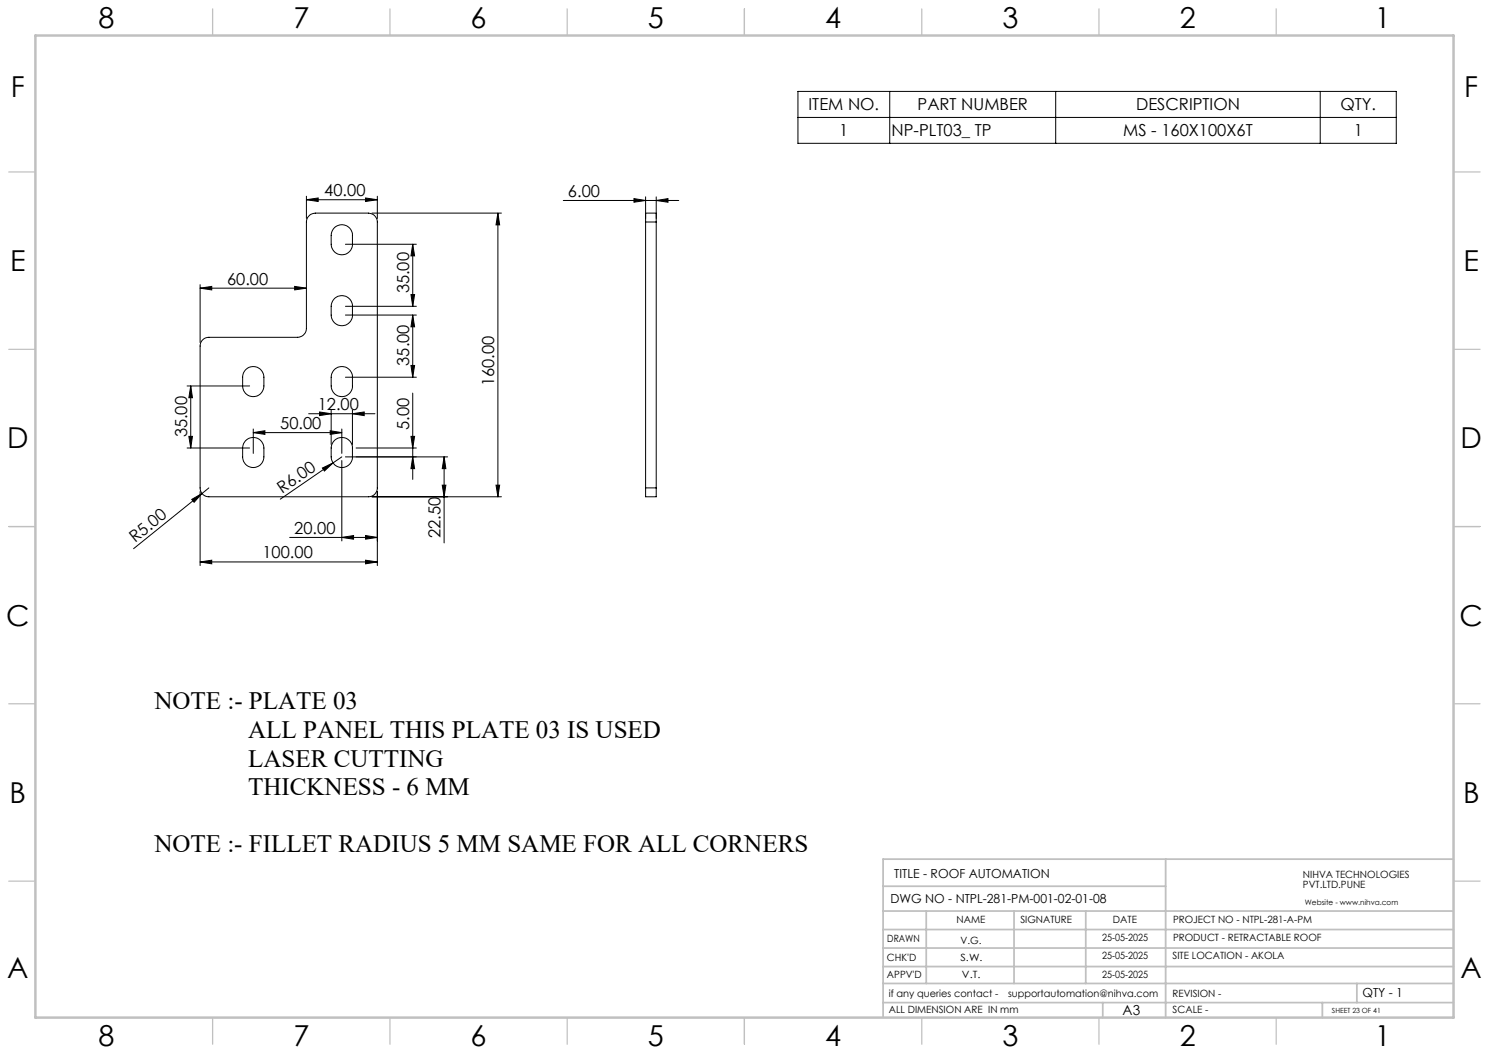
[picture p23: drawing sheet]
<svg xmlns="http://www.w3.org/2000/svg" width="420mm" height="297mm" viewBox="0 0 420 297" stroke-linecap="round" stroke-linejoin="round" font-family="sans-serif">
<defs><g id="words">
<g font-size="8.1">
<text x="27.8" y="8">8</text>
<text x="82.8" y="8">7</text>
<text x="132.8" y="8">6</text>
<text x="182.8" y="8">5</text>
<text x="232.8" y="8">4</text>
<text x="282.8" y="8">3</text>
<text x="332.8" y="8">2</text>
<text x="387.8" y="8">1</text>
<text x="3" y="27.2">F</text>
<text x="413" y="27.2">F</text>
<text x="2.8" y="76.5">E</text>
<text x="412.8" y="76.5">E</text>
<text x="2" y="126.5">D</text>
<text x="412" y="126.5">D</text>
<text x="1.7" y="176.5">C</text>
<text x="411.7" y="176.5">C</text>
<text x="2.7" y="226.5">B</text>
<text x="412.7" y="226.5">B</text>
<text x="2" y="275.7">A</text>
<text x="412" y="275.7">A</text>
<text x="27.8" y="295">8</text>
<text x="82.8" y="295">7</text>
<text x="132.8" y="295">6</text>
<text x="182.8" y="295">5</text>
<text x="232.8" y="295">4</text>
<text x="282.8" y="295">3</text>
<text x="332.8" y="295">2</text>
<text x="387.8" y="295">1</text>
</g>
<g font-size="7.1">
<text x="43.6" y="200.1">NOTE :- PLATE 03</text>
<text x="70" y="208.1">ALL PANEL THIS PLATE 03 IS USED</text>
<text x="70" y="216.2">LASER CUTTING</text>
<text x="70" y="224.3">THICKNESS - 6 MM</text>
<text x="43.6" y="240.4">NOTE :- FILLET RADIUS 5 MM SAME FOR ALL CORNERS</text>
</g>
<g font-size="4.7">
<text x="228.1" y="31.1">ITEM NO.</text>
<text x="258.8" y="31.1">PART NUMBER</text>
<text x="320.5" y="31.1">DESCRIPTION</text>
<text x="378.1" y="31.1">QTY.</text>
<text x="236.7" y="38.4">1</text>
<text x="251.5" y="38.4">NP-PLT03_ TP</text>
<text x="316.8" y="38.4">MS - 160X100X6T</text>
<text x="381.8" y="38.4">1</text>
<text x="91.5" y="55.3">40.00</text>
<text x="160.2" y="55.5">6.00</text>
<text x="64" y="80.2">60.00</text>
<text x="115.4" y="82.8" transform="rotate(-90 115.4 82.8)">35.00</text>
<text x="115.4" y="103.2" transform="rotate(-90 115.4 103.2)">35.00</text>
<text x="139.4" y="108.9" transform="rotate(-90 139.4 108.9)">160.00</text>
<text x="89.6" y="115.7">12.00</text>
<text x="52.8" y="123.4" transform="rotate(-90 52.8 123.4)">35.00</text>
<text x="79" y="121">50.00</text>
<text x="115.4" y="121.2" transform="rotate(-90 115.4 121.2)">5.00</text>
<text x="79.6" y="139.2" transform="rotate(-34 79.6 139.2)">R6.00</text>
<text x="38.1" y="153.2" transform="rotate(-39 38.1 153.2)">R5.00</text>
<text x="83" y="150.5">20.00</text>
<text x="124.3" y="151.8" transform="rotate(-90 124.3 151.8)">22.50</text>
<text x="74" y="157.5">100.00</text>
</g>
<text font-size="3.9" x="316.7" y="286.4">A3</text>
<g font-size="3.5">
<text x="252.2" y="247.7">TITLE - ROOF AUTOMATION</text>
<text x="251.2" y="254.8">DWG NO - NTPL-281-PM-001-02-01-08</text>
<text x="384.3" y="281.1">QTY - 1</text>
</g>
<g font-size="2.8">
<text x="367.5" y="247.7">NIHVA TECHNOLOGIES</text>
<text x="367.5" y="250.5">PVT.LTD.PUNE</text>
<text x="269.8" y="260.4">NAME</text>
<text x="287.8" y="260.4">SIGNATURE</text>
<text x="313.9" y="260.5">DATE</text>
<text x="330.9" y="260.5">PROJECT NO - NTPL-281-A-PM</text>
<text x="250.3" y="265.7">DRAWN</text>
<text x="270.9" y="266.1">V.G.</text>
<text x="310.9" y="265.5">25-05-2025</text>
<text x="330.9" y="265.5">PRODUCT - RETRACTABLE ROOF</text>
<text x="250.2" y="271.1">CHK'D</text>
<text x="250.2" y="275.8">APPV'D</text>
<text x="270.9" y="271.1">S.W.</text>
<text x="271.3" y="275.8">V.T.</text>
<text x="310.9" y="270.6">25-05-2025</text>
<text x="310.9" y="275.8">25-05-2025</text>
<text x="330.7" y="270.6">SITE LOCATION - AKOLA</text>
<text x="250.7" y="281.1">if any queries contact -</text>
<text x="284.3" y="281.1">supportautomation@nihva.com</text>
<text x="330.7" y="281.1">REVISION -</text>
<text x="250.7" y="285.6">ALL DIMENSION ARE IN mm</text>
<text x="330.7" y="285.6">SCALE -</text>
</g>
<text font-size="2.1" x="368.1" y="255.1">Website - www.nihva.com</text>
<text font-size="2" x="375.7" y="285.6">SHEET 23 OF 41</text>
</g></defs>
<g fill="none" stroke="#000" stroke-width=".28">
<path d="M225.1 25.8h168.7v14.6h-168.7zM225.1 33.1h168.7M251 25.8v14.6M297.8 25.8v14.6M372.4 25.8v14.6M86.4 56.3l3.3-.5v1zM86.4 55.3v6.3M86.4 56.3h20M103.1 55.8l3.3 .5-3.3 .5zM106.4 55.3v6.3M158.9 56.5h32.6M178.8 56l3.3 .5-3.3 .5z"/>
<path d="M182.1 55.5v6.1M185.1 56.5l3.3-.5v1zM185.1 55.5v6.1M87.3 60.7l1.6-.6h15a2.51 2.51 0 0 1 2.5 2.5v75a2.51 2.51 0 0 1-2.5 2.5h-45a2.45 2.45 0 0 1-2.5-2.5v-40a2.44 2.44 0 0 1 2.5-2.5h25a2.51 2.51 0 0 0 2.5-2.5v-30l.3-1.2zM94.2 64.3a2.99 2.99 0 0 1 3.3-.7 2.99 2.99 0 0 1 1.9 2.8v2.5a3 3 0 0 1-3 3 3 3 0 0 1-3-3l.1-3zM97.4 68.9h20M104.9 60.1h36.5M116.4 68.9l.5 3.3h-1zM116.4 68.9v17.5M140.4 60.1v80M140.4 60.1l.5 3.3h-1zM182.1 62.6v-2.5h3v2.5"/>
<path d="M182.1 62.6h3M182.1 62.6v75M185.1 62.6v75M56.4 81.3l3.3-.5v1zM56.4 80.3v16.3M56.4 81.3h30M83.1 80.8l3.3 .5-3.3 .5zM94.2 84.3a2.97 2.97 0 0 1 3.3-.7 2.97 2.97 0 0 1 1.9 2.8v2.5a3 3 0 0 1-3 3 3 3 0 0 1-3-3l.1-3zM97.4 86.4h20M97.4 88.9h20M115.9 83.1h1l-.5 3.3zM116.4 88.9l.5 3.3h-1z"/>
<path d="M116.4 88.9v17.5M52.8 108.9h17.6M53.8 108.9l.5 3.3h-1zM53.8 108.9v17.5M69.2 104.3a3 3 0 0 1 3.3-.7 3 3 0 0 1 1.9 2.8v2.5a3 3 0 0 1-3 3 3 3 0 0 1-3-3l.1-3zM87.1 116.7h18.7M90.1 116.2l3.3 .5-3.3 .5zM93.4 115.7v9.7M94.5 104a2.98 2.98 0 0 1 3.2-.3 2.98 2.98 0 0 1 1.7 2.7v2.5a3 3 0 0 1-3 3 3 3 0 0 1-3-3l.2-3.4zM97.4 106.4h20M99.4 116.7l3.3-.5v1zM99.4 115.7v9.7"/>
<path d="M115.9 103.1h1l-.5 3.3zM116.4 110.9v24.3M52.8 126.4h17.6M53.3 123.1h1l-.5 3.3zM56.4 138.6v20.9M57 139.2l-19.3 15.6M58.9 137.6l-1.9 1.6M69.2 124.4a3 3 0 0 1 3.3-.8 3 3 0 0 1 1.9 2.8v2.5a3 3 0 0 1-3 3 3 3 0 0 1-3-3l.1-3zM71.4 122l3.3-.5v1zM71.4 121v6.9M71.4 122h25M90.9 132l3-1.4-2.4 2.3z"/>
<path d="M93.1 121.5l3.3 .5-3.3 .5zM94.2 124.4a2.97 2.97 0 0 1 3.3-.8 2.97 2.97 0 0 1 1.9 2.8v2.5a3 3 0 0 1-3 3 3 3 0 0 1-3-3l.1-3zM96.4 128.9l-17.3 11.9M96.4 121v6.9M96.4 129.9v22.7M97.4 128.9h28.9M100.4 126.4h17M106.4 138.6v20.9M115.9 123.1h1l-.5 3.3zM116.4 128.9l.5 3.3h-1zM124.7 136.8h1.1l-.5 3.3zM125.3 128.9v24.2"/>
<path d="M125.3 128.9l.5 3.3h-1.1zM139.9 136.8h1l-.5 3.3zM182.1 137.6v2.5h3v-2.5M182.1 137.6h3M54.1 140.9l2.9-1.7-2.2 2.5zM56.4 158.5l3.3-.5v1zM56.4 158.5h50M81.7 151.6h24.7M96.4 151.6l3.3-.5v1zM103.1 158l3.3 .5-3.3 .5zM103.1 151.1l3.3 .5-3.3 .5zM104.9 140.1h36.5"/>
</g>
<g fill="none" stroke="#c0c0c0" stroke-width=".35">
<path d="M60 2.5v7.5M110 2.5v7.5M160 2.5v7.5M210 2.5v7.5M260 2.5v7.5M310 2.5v7.5M360 2.5v7.5M2.5 48.5h7.5M410 48.5h7.5M2.5 98.5h7.5M410 98.5h7.5M2.5 148.5h7.5"/>
<path d="M410 148.5h7.5M2.5 198.5h7.5M410 198.5h7.5M2.5 248.5h7.5M410 248.5h7.5M60 287v7.5M110 287v7.5M160 287v7.5M210 287v7.5M260 287v7.5M310 287v7.5M360 287v7.5"/>
</g>
<g fill="none" stroke="#c0c0c0" stroke-width=".5">
<path d="M249.1 257h160.9M249.1 250h79.7M261.3 257v20.4M286 257v20.4M306.2 257v20.4M328.8 242.3v44.7M410 242.3h-160.9v44.7M249.1 272.6h160.9M249.1 267.4h160.9M249.1 262.2h160.9M249.1 277.4h160.9M382.7 277.4v5.4"/>
<path d="M249.1 282.8h160.9M311 282.8v4.2M373 282.8v4.2"/>
</g>
<path d="M10 10h400v277h-400z" fill="none" stroke="#c0c0c0" stroke-width=".7"/>
<g fill="#000">
<path d="M54.1 140.9l2.9-1.7-2.2 2.5zM90.9 132l3-1.4-2.4 2.3z"/>
<path d="M140.4 60.1l.5 3.3h-1zM139.9 136.8h1l-.5 3.3zM125.3 128.9l.5 3.3h-1.1zM124.7 136.8h1.1l-.5 3.3z"/>
<path d="M56.4 81.3l3.3-.5v1zM83.1 80.8l3.3 .5-3.3 .5z"/>
<path d="M115.9 83.1h1l-.5 3.3zM116.4 68.9l.5 3.3h-1z"/>
<path d="M90.1 116.2l3.3 .5-3.3 .5zM99.4 116.7l3.3-.5v1z"/>
<path d="M115.9 103.1h1l-.5 3.3zM116.4 88.9l.5 3.3h-1z"/>
<path d="M53.3 123.1h1l-.5 3.3zM53.8 108.9l.5 3.3h-1z"/>
<path d="M71.4 122l3.3-.5v1zM93.1 121.5l3.3 .5-3.3 .5z"/>
<path d="M116.4 128.9l.5 3.3h-1zM115.9 123.1h1l-.5 3.3z"/>
<path d="M56.4 158.5l3.3-.5v1zM103.1 158l3.3 .5-3.3 .5zM86.4 56.3l3.3-.5v1zM103.1 55.8l3.3 .5-3.3 .5zM96.4 151.6l3.3-.5v1zM103.1 151.1l3.3 .5-3.3 .5zM178.8 56l3.3 .5-3.3 .5zM185.1 56.5l3.3-.5v1z"/>
</g>
<use href="#words"/>
</svg>
